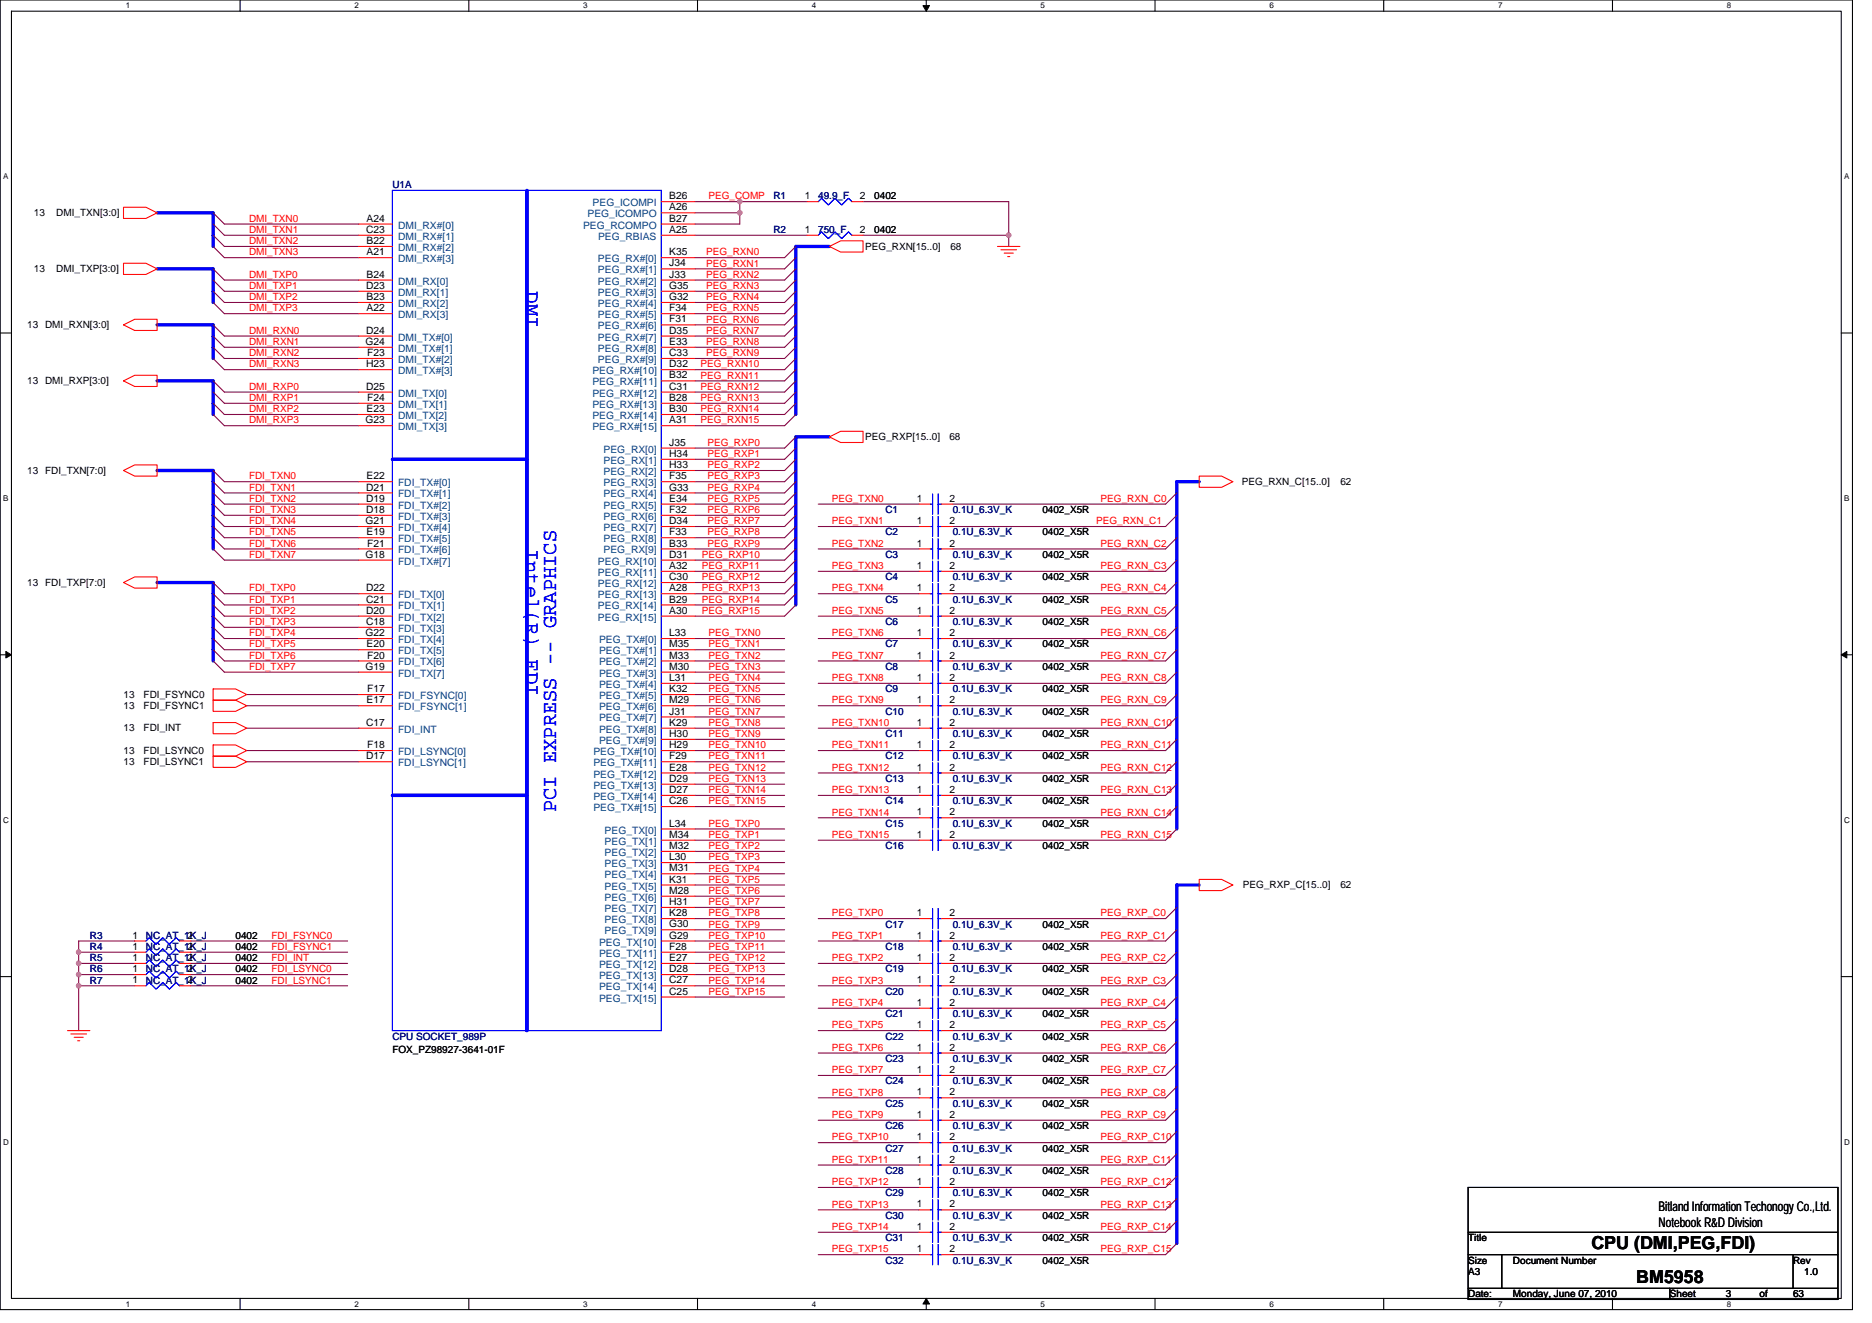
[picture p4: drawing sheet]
<svg xmlns="http://www.w3.org/2000/svg" width="297mm" height="210mm" viewBox="0 0 297 210" stroke-linecap="round" stroke-linejoin="round" font-family="sans-serif">
<defs><g id="words">
<g font-size="3.4" fill="#00f">
<text x="83.4" y="46.2" transform="rotate(90 83.4 46.2)">DMI</text>
<text x="83.4" y="87.1" transform="rotate(90 83.4 87.1)">Intel(R) FDI</text>
<text x="88.2" y="128.9" transform="rotate(-90 88.2 128.9)">PCI EXPRESS -- GRAPHICS</text>
</g>
<g font-size="2.8">
<text x="252.5" y="198.2">CPU (DMI,PEG,FDI)</text>
<text x="259.6" y="203.6">BM5958</text>
</g>
<g font-size="2.1">
<text x="263.2" y="192.2">Bitland Information Techonogy Co.,Ltd.</text>
<text x="263.2" y="194.7">Notebook R&amp;D Division</text>
</g>
<g font-size="1.6" fill="#000080">
<text x="62.3" y="29.9">U1A</text>
<text x="122.7" y="31.6">R1</text>
<text x="129.8" y="31.6">49.9_F</text>
<text x="122.7" y="37">R2</text>
<text x="129.8" y="37">750_F</text>
<text x="140.5" y="81.4">C1</text>
<text x="151.2" y="81.4">0.1U_6.3V_K</text>
<text x="140.5" y="85">C2</text>
<text x="140.5" y="88.5">C3</text>
<text x="151.2" y="85">0.1U_6.3V_K</text>
<text x="151.2" y="88.5">0.1U_6.3V_K</text>
<text x="140.5" y="92.1">C4</text>
<text x="140.5" y="95.7">C5</text>
<text x="151.2" y="92.1">0.1U_6.3V_K</text>
<text x="151.2" y="95.7">0.1U_6.3V_K</text>
<text x="140.5" y="99.2">C6</text>
<text x="151.2" y="99.2">0.1U_6.3V_K</text>
<text x="140.5" y="102.8">C7</text>
<text x="140.5" y="106.3">C8</text>
<text x="151.2" y="102.8">0.1U_6.3V_K</text>
<text x="151.2" y="106.3">0.1U_6.3V_K</text>
<text x="140.5" y="109.9">C9</text>
<text x="140.5" y="113.4">C10</text>
<text x="151.2" y="113.4">0.1U_6.3V_K</text>
<text x="151.2" y="109.9">0.1U_6.3V_K</text>
<text x="140.5" y="117">C11</text>
<text x="151.2" y="117">0.1U_6.3V_K</text>
<text x="140.5" y="124.1">C13</text>
<text x="140.5" y="120.5">C12</text>
<text x="151.2" y="124.1">0.1U_6.3V_K</text>
<text x="151.2" y="120.5">0.1U_6.3V_K</text>
<text x="140.5" y="127.7">C14</text>
<text x="140.5" y="131.2">C15</text>
<text x="151.2" y="127.7">0.1U_6.3V_K</text>
<text x="151.2" y="131.2">0.1U_6.3V_K</text>
<text x="140.5" y="134.8">C16</text>
<text x="151.2" y="134.8">0.1U_6.3V_K</text>
<text x="14.3" y="149">R3</text>
<text x="23.2" y="149">NC_AT_1K_J</text>
<text x="140.5" y="147.2">C17</text>
<text x="151.2" y="147.2">0.1U_6.3V_K</text>
<text x="14.3" y="150.8">R4</text>
<text x="14.3" y="152.5">R5</text>
<text x="14.3" y="154.3">R6</text>
<text x="23.2" y="150.8">NC_AT_1K_J</text>
<text x="23.2" y="152.5">NC_AT_1K_J</text>
<text x="23.2" y="154.3">NC_AT_1K_J</text>
<text x="140.5" y="154.3">C19</text>
<text x="140.5" y="150.8">C18</text>
<text x="151.2" y="154.3">0.1U_6.3V_K</text>
<text x="151.2" y="150.8">0.1U_6.3V_K</text>
<text x="14.3" y="156.1">R7</text>
<text x="23.2" y="156.1">NC_AT_1K_J</text>
<text x="140.5" y="157.9">C20</text>
<text x="140.5" y="161.4">C21</text>
<text x="151.2" y="157.9">0.1U_6.3V_K</text>
<text x="151.2" y="161.4">0.1U_6.3V_K</text>
<text x="62.3" y="165">CPU SOCKET_989P</text>
<text x="140.5" y="165">C22</text>
<text x="151.2" y="165">0.1U_6.3V_K</text>
<text x="140.5" y="168.6">C23</text>
<text x="140.5" y="172.1">C24</text>
<text x="151.2" y="168.6">0.1U_6.3V_K</text>
<text x="151.2" y="172.1">0.1U_6.3V_K</text>
<text x="140.5" y="175.7">C25</text>
<text x="140.5" y="179.2">C26</text>
<text x="151.2" y="175.7">0.1U_6.3V_K</text>
<text x="151.2" y="179.2">0.1U_6.3V_K</text>
<text x="140.5" y="182.8">C27</text>
<text x="151.2" y="182.8">0.1U_6.3V_K</text>
<text x="140.5" y="189.9">C29</text>
<text x="140.5" y="186.3">C28</text>
<text x="151.2" y="189.9">0.1U_6.3V_K</text>
<text x="151.2" y="186.3">0.1U_6.3V_K</text>
<text x="140.5" y="193.4">C30</text>
<text x="140.5" y="197">C31</text>
<text x="151.2" y="193.4">0.1U_6.3V_K</text>
<text x="151.2" y="197">0.1U_6.3V_K</text>
<text x="140.5" y="200.6">C32</text>
<text x="151.2" y="200.6">0.1U_6.3V_K</text>
</g>
<g font-size="1.6">
<text x="5.4" y="34.3">13</text>
<text x="8.9" y="34.3">DMI_TXN[3:0]</text>
<text x="58.2" y="35.2">A24</text>
<text x="106.2" y="31.6">B26</text>
<text x="106.2" y="35.2">B27</text>
<text x="106.2" y="33.4">A26</text>
<text x="127.7" y="31.6">1</text>
<text x="136.4" y="31.6">2</text>
<text x="138.7" y="31.6">0402</text>
<text x="58.1" y="37">C23</text>
<text x="58.2" y="38.7">B22</text>
<text x="58.2" y="40.5">A21</text>
<text x="106.2" y="37">A25</text>
<text x="106.2" y="40.5">K35</text>
<text x="127.7" y="37">1</text>
<text x="136.4" y="37">2</text>
<text x="137.3" y="39.6">PEG_RXN[15..0]</text>
<text x="138.7" y="37">0402</text>
<text x="150.8" y="39.6">68</text>
<text x="5.4" y="43.2">13</text>
<text x="8.9" y="43.2">DMI_TXP[3:0]</text>
<text x="58.1" y="45.8">D23</text>
<text x="58.2" y="44.1">B24</text>
<text x="58.2" y="47.6">B23</text>
<text x="106.2" y="42.3">J34</text>
<text x="106.2" y="44.1">J33</text>
<text x="106.2" y="45.8">G35</text>
<text x="106.2" y="47.6">G32</text>
<text x="4.3" y="52.1">13 DMI_RXN[3:0]</text>
<text x="58.1" y="53">D24</text>
<text x="58.2" y="49.4">A22</text>
<text x="106.2" y="49.4">F34</text>
<text x="106.2" y="51.2">F31</text>
<text x="106.2" y="53">D35</text>
<text x="58" y="54.7">G24</text>
<text x="58.1" y="58.3">H23</text>
<text x="58.3" y="56.5">F23</text>
<text x="106.2" y="54.7">E33</text>
<text x="106.2" y="56.5">C33</text>
<text x="106.2" y="58.3">D32</text>
<text x="4.3" y="61">13 DMI_RXP[3:0]</text>
<text x="58.1" y="61.8">D25</text>
<text x="58.2" y="65.4">E23</text>
<text x="58.3" y="63.6">F24</text>
<text x="106.2" y="60.1">B32</text>
<text x="106.2" y="61.8">C31</text>
<text x="106.2" y="63.6">B28</text>
<text x="106.2" y="65.4">B30</text>
<text x="58" y="67.2">G23</text>
<text x="106.2" y="70.7">J35</text>
<text x="106.2" y="67.2">A31</text>
<text x="137.3" y="69.9">PEG_RXP[15..0]</text>
<text x="150.6" y="69.9">68</text>
<text x="4.3" y="75.2">13 FDI_TXN[7:0]</text>
<text x="58.1" y="77.9">D21</text>
<text x="58.2" y="76.1">E22</text>
<text x="106.2" y="72.5">H34</text>
<text x="106.2" y="74.3">H33</text>
<text x="106.2" y="76.1">F35</text>
<text x="106.2" y="77.9">G33</text>
<text x="197" y="77">PEG_RXN_C[15..0]</text>
<text x="212.7" y="77">62</text>
<text x="58" y="83.2">G21</text>
<text x="58.1" y="79.6">D19</text>
<text x="58.1" y="81.4">D18</text>
<text x="106.2" y="79.6">E34</text>
<text x="106.2" y="81.4">F32</text>
<text x="106.2" y="83.2">D34</text>
<text x="145.5" y="83.2">1</text>
<text x="145.5" y="79.6">1</text>
<text x="150.6" y="83.2">2</text>
<text x="150.6" y="79.6">2</text>
<text x="165.4" y="81.4">0402_X5R</text>
<text x="58" y="88.5">G18</text>
<text x="58.2" y="85">E19</text>
<text x="58.3" y="86.7">F21</text>
<text x="106.2" y="85">F33</text>
<text x="106.2" y="86.7">B33</text>
<text x="106.2" y="88.5">D31</text>
<text x="145.5" y="86.7">1</text>
<text x="150.6" y="86.7">2</text>
<text x="165.4" y="85">0402_X5R</text>
<text x="165.4" y="88.5">0402_X5R</text>
<text x="4.3" y="93">13 FDI_TXP[7:0]</text>
<text x="58.1" y="93.9">D22</text>
<text x="58.1" y="95.6">C21</text>
<text x="106.2" y="90.3">A32</text>
<text x="106.2" y="92.1">C30</text>
<text x="106.2" y="93.9">A28</text>
<text x="106.2" y="95.6">B29</text>
<text x="145.5" y="90.3">1</text>
<text x="145.5" y="93.9">1</text>
<text x="150.6" y="90.3">2</text>
<text x="150.6" y="93.9">2</text>
<text x="165.4" y="92.1">0402_X5R</text>
<text x="165.4" y="95.7">0402_X5R</text>
<text x="58" y="101">G22</text>
<text x="58.1" y="97.4">D20</text>
<text x="58.1" y="99.2">C18</text>
<text x="106.2" y="101">L33</text>
<text x="106.2" y="97.4">A30</text>
<text x="145.5" y="101">1</text>
<text x="145.5" y="97.4">1</text>
<text x="150.6" y="101">2</text>
<text x="150.6" y="97.4">2</text>
<text x="165.4" y="99.2">0402_X5R</text>
<text x="58" y="106.3">G19</text>
<text x="58.2" y="102.7">E20</text>
<text x="58.3" y="104.5">F20</text>
<text x="106.2" y="102.7">M35</text>
<text x="106.2" y="104.5">M33</text>
<text x="106.2" y="106.3">M30</text>
<text x="145.5" y="104.5">1</text>
<text x="150.6" y="104.5">2</text>
<text x="165.4" y="102.8">0402_X5R</text>
<text x="165.4" y="106.3">0402_X5R</text>
<text x="19.6" y="110.8">13</text>
<text x="19.6" y="112.5">13</text>
<text x="22.8" y="110.8">FDI_FSYNC0</text>
<text x="22.8" y="112.5">FDI_FSYNC1</text>
<text x="58.2" y="111.6">E17</text>
<text x="58.3" y="109.9">F17</text>
<text x="106.2" y="108.1">L31</text>
<text x="106.2" y="109.9">K32</text>
<text x="106.2" y="111.6">M29</text>
<text x="106.2" y="113.4">J31</text>
<text x="145.5" y="108.1">1</text>
<text x="145.5" y="111.6">1</text>
<text x="150.6" y="108.1">2</text>
<text x="150.6" y="111.6">2</text>
<text x="165.4" y="109.9">0402_X5R</text>
<text x="165.4" y="113.4">0402_X5R</text>
<text x="19.6" y="119.7">13</text>
<text x="19.6" y="116.1">13</text>
<text x="22.8" y="119.7">FDI_LSYNC0</text>
<text x="22.8" y="116.1">FDI_INT</text>
<text x="58.1" y="115.2">C17</text>
<text x="58.3" y="118.7">F18</text>
<text x="106.2" y="115.2">K29</text>
<text x="106.2" y="117">H30</text>
<text x="106.2" y="118.7">H29</text>
<text x="145.5" y="118.7">1</text>
<text x="145.5" y="115.2">1</text>
<text x="150.6" y="118.7">2</text>
<text x="150.6" y="115.2">2</text>
<text x="165.4" y="117">0402_X5R</text>
<text x="19.6" y="121.4">13</text>
<text x="22.8" y="121.4">FDI_LSYNC1</text>
<text x="58.1" y="120.5">D17</text>
<text x="106.2" y="120.5">F29</text>
<text x="106.2" y="122.3">E28</text>
<text x="106.2" y="124.1">D29</text>
<text x="106.2" y="125.9">D27</text>
<text x="145.5" y="125.9">1</text>
<text x="145.5" y="122.3">1</text>
<text x="150.6" y="125.9">2</text>
<text x="150.6" y="122.3">2</text>
<text x="165.4" y="124.1">0402_X5R</text>
<text x="165.4" y="120.5">0402_X5R</text>
<text x="106.2" y="131.2">L34</text>
<text x="106.2" y="127.6">C26</text>
<text x="145.5" y="129.4">1</text>
<text x="150.6" y="129.4">2</text>
<text x="165.4" y="127.7">0402_X5R</text>
<text x="165.4" y="131.2">0402_X5R</text>
<text x="106.2" y="133">M34</text>
<text x="106.2" y="134.7">M32</text>
<text x="106.2" y="136.5">L30</text>
<text x="145.5" y="133">1</text>
<text x="150.6" y="133">2</text>
<text x="165.4" y="134.8">0402_X5R</text>
<text x="106.2" y="138.3">M31</text>
<text x="106.2" y="140.1">K31</text>
<text x="106.2" y="141.9">M28</text>
<text x="106.2" y="143.6">H31</text>
<text x="197.2" y="141">PEG_RXP_C[15..0]</text>
<text x="212.7" y="141">62</text>
<text x="21" y="149">1</text>
<text x="29.7" y="149">2</text>
<text x="37.4" y="149">0402</text>
<text x="106.2" y="145.4">K28</text>
<text x="106.2" y="147.2">G30</text>
<text x="106.2" y="149">G29</text>
<text x="145.5" y="145.4">1</text>
<text x="145.5" y="149">1</text>
<text x="150.6" y="145.4">2</text>
<text x="150.6" y="149">2</text>
<text x="165.4" y="147.2">0402_X5R</text>
<text x="21" y="150.7">1</text>
<text x="21" y="152.5">1</text>
<text x="21" y="154.3">1</text>
<text x="29.7" y="150.7">2</text>
<text x="29.7" y="152.5">2</text>
<text x="29.7" y="154.3">2</text>
<text x="37.4" y="150.8">0402</text>
<text x="37.4" y="152.5">0402</text>
<text x="37.4" y="154.3">0402</text>
<text x="106.2" y="150.7">F28</text>
<text x="106.2" y="152.5">E27</text>
<text x="106.2" y="154.3">D28</text>
<text x="145.5" y="152.5">1</text>
<text x="150.6" y="152.5">2</text>
<text x="165.4" y="154.3">0402_X5R</text>
<text x="165.4" y="150.8">0402_X5R</text>
<text x="21" y="156.1">1</text>
<text x="29.7" y="156.1">2</text>
<text x="37.4" y="156.1">0402</text>
<text x="106.2" y="156.1">C27</text>
<text x="106.2" y="157.9">C25</text>
<text x="145.5" y="156.1">1</text>
<text x="145.5" y="159.6">1</text>
<text x="150.6" y="156.1">2</text>
<text x="150.6" y="159.6">2</text>
<text x="165.4" y="157.9">0402_X5R</text>
<text x="165.4" y="161.4">0402_X5R</text>
<text x="62.3" y="167.1">FOX_PZ98927-3641-01F</text>
<text x="145.5" y="166.8">1</text>
<text x="145.5" y="163.2">1</text>
<text x="150.6" y="166.8">2</text>
<text x="150.6" y="163.2">2</text>
<text x="165.4" y="165">0402_X5R</text>
<text x="145.5" y="173.9">1</text>
<text x="145.5" y="170.3">1</text>
<text x="150.6" y="173.9">2</text>
<text x="150.6" y="170.3">2</text>
<text x="165.4" y="168.6">0402_X5R</text>
<text x="165.4" y="172.1">0402_X5R</text>
<text x="145.5" y="177.4">1</text>
<text x="150.6" y="177.4">2</text>
<text x="165.4" y="175.7">0402_X5R</text>
<text x="165.4" y="179.2">0402_X5R</text>
<text x="145.5" y="184.5">1</text>
<text x="145.5" y="181">1</text>
<text x="150.6" y="184.5">2</text>
<text x="150.6" y="181">2</text>
<text x="165.4" y="182.8">0402_X5R</text>
<text x="145.5" y="188.1">1</text>
<text x="145.5" y="191.6">1</text>
<text x="150.6" y="188.1">2</text>
<text x="150.6" y="191.6">2</text>
<text x="165.4" y="189.9">0402_X5R</text>
<text x="165.4" y="186.3">0402_X5R</text>
<text x="145.5" y="195.2">1</text>
<text x="150.6" y="195.2">2</text>
<text x="165.4" y="193.4">0402_X5R</text>
<text x="165.4" y="197">0402_X5R</text>
<text x="233" y="197">Title</text>
<text x="145.5" y="198.8">1</text>
<text x="150.6" y="198.8">2</text>
<text x="165.4" y="200.6">0402_X5R</text>
<text x="233" y="202.3">A3</text>
<text x="233" y="200.6">Size</text>
<text x="240.1" y="200.6">Document Number</text>
<text x="284.5" y="200.6">Rev</text>
<text x="286.3" y="202.3">1.0</text>
<text x="233" y="205.9">Date:</text>
<text x="240.1" y="205.9">Monday, June 07, 2010</text>
<text x="265" y="205.9">Sheet</text>
<text x="273.9" y="205.9">3</text>
<text x="279.2" y="205.9">of</text>
<text x="284.5" y="205.9">63</text>
</g>
<g font-size="1.6" fill="#f00">
<text x="39.5" y="35.2">DMI_TXN0</text>
<text x="112.4" y="31.6">PEG_COMP</text>
<text x="39.5" y="37">DMI_TXN1</text>
<text x="39.5" y="40.5">DMI_TXN3</text>
<text x="39.5" y="38.8">DMI_TXN2</text>
<text x="112.1" y="40.5">PEG_RXN0</text>
<text x="39.5" y="44.1">DMI_TXP0</text>
<text x="39.5" y="47.6">DMI_TXP2</text>
<text x="39.5" y="45.9">DMI_TXP1</text>
<text x="112.1" y="47.6">PEG_RXN4</text>
<text x="112.1" y="45.9">PEG_RXN3</text>
<text x="112.1" y="44.1">PEG_RXN2</text>
<text x="112.1" y="42.3">PEG_RXN1</text>
<text x="39.5" y="49.4">DMI_TXP3</text>
<text x="39.5" y="53">DMI_RXN0</text>
<text x="112.1" y="49.4">PEG_RXN5</text>
<text x="112.1" y="51.2">PEG_RXN6</text>
<text x="112.1" y="53">PEG_RXN7</text>
<text x="39.5" y="54.8">DMI_RXN1</text>
<text x="39.5" y="58.3">DMI_RXN3</text>
<text x="39.5" y="56.5">DMI_RXN2</text>
<text x="111.2" y="58.3">PEG_RXN10</text>
<text x="112.1" y="56.5">PEG_RXN9</text>
<text x="112.1" y="54.8">PEG_RXN8</text>
<text x="39.5" y="63.6">DMI_RXP1</text>
<text x="39.5" y="61.9">DMI_RXP0</text>
<text x="39.5" y="65.4">DMI_RXP2</text>
<text x="111.2" y="63.6">PEG_RXN13</text>
<text x="111.2" y="60.1">PEG_RXN11</text>
<text x="111.2" y="61.9">PEG_RXN12</text>
<text x="111.2" y="65.4">PEG_RXN14</text>
<text x="39.5" y="67.2">DMI_RXP3</text>
<text x="111.2" y="67.2">PEG_RXN15</text>
<text x="112.2" y="70.8">PEG_RXP0</text>
<text x="39.5" y="77.9">FDI_TXN1</text>
<text x="39.5" y="76.1">FDI_TXN0</text>
<text x="112.2" y="77.9">PEG_RXP4</text>
<text x="112.2" y="72.5">PEG_RXP1</text>
<text x="112.2" y="76.1">PEG_RXP3</text>
<text x="112.2" y="74.3">PEG_RXP2</text>
<text x="39.5" y="81.4">FDI_TXN3</text>
<text x="39.5" y="79.7">FDI_TXN2</text>
<text x="39.5" y="83.2">FDI_TXN4</text>
<text x="112.2" y="83.2">PEG_RXP7</text>
<text x="112.2" y="81.4">PEG_RXP6</text>
<text x="112.2" y="79.7">PEG_RXP5</text>
<text x="132" y="83.2">PEG_TXN1</text>
<text x="132" y="79.7">PEG_TXN0</text>
<text x="173.9" y="83.2">PEG_RXN_C1</text>
<text x="174.6" y="79.7">PEG_RXN_C0</text>
<text x="39.5" y="85">FDI_TXN5</text>
<text x="39.5" y="88.5">FDI_TXN7</text>
<text x="39.5" y="86.8">FDI_TXN6</text>
<text x="111.4" y="88.5">PEG_RXP10</text>
<text x="112.2" y="85">PEG_RXP8</text>
<text x="112.2" y="86.8">PEG_RXP9</text>
<text x="132" y="86.8">PEG_TXN2</text>
<text x="174.6" y="86.8">PEG_RXN_C2</text>
<text x="39.5" y="95.7">FDI_TXP1</text>
<text x="39.5" y="93.9">FDI_TXP0</text>
<text x="111.4" y="93.9">PEG_RXP13</text>
<text x="111.4" y="92.1">PEG_RXP12</text>
<text x="111.4" y="95.7">PEG_RXP14</text>
<text x="111.4" y="90.3">PEG_RXP11</text>
<text x="132" y="90.3">PEG_TXN3</text>
<text x="132" y="93.9">PEG_TXN4</text>
<text x="174.6" y="93.9">PEG_RXN_C4</text>
<text x="174.6" y="90.3">PEG_RXN_C3</text>
<text x="39.5" y="99.2">FDI_TXP3</text>
<text x="39.5" y="97.4">FDI_TXP2</text>
<text x="39.5" y="101">FDI_TXP4</text>
<text x="111.4" y="97.4">PEG_RXP15</text>
<text x="112.4" y="101">PEG_TXN0</text>
<text x="132" y="101">PEG_TXN6</text>
<text x="132" y="97.4">PEG_TXN5</text>
<text x="174.6" y="101">PEG_RXN_C6</text>
<text x="174.6" y="97.4">PEG_RXN_C5</text>
<text x="39.5" y="102.8">FDI_TXP5</text>
<text x="39.5" y="106.3">FDI_TXP7</text>
<text x="39.5" y="104.5">FDI_TXP6</text>
<text x="112.4" y="106.3">PEG_TXN3</text>
<text x="112.4" y="104.5">PEG_TXN2</text>
<text x="112.4" y="102.8">PEG_TXN1</text>
<text x="132" y="104.5">PEG_TXN7</text>
<text x="174.6" y="104.5">PEG_RXN_C7</text>
<text x="112.4" y="108.1">PEG_TXN4</text>
<text x="112.4" y="113.4">PEG_TXN7</text>
<text x="112.4" y="109.9">PEG_TXN5</text>
<text x="112.4" y="111.7">PEG_TXN6</text>
<text x="132" y="111.7">PEG_TXN9</text>
<text x="132" y="108.1">PEG_TXN8</text>
<text x="174.6" y="108.1">PEG_RXN_C8</text>
<text x="174.6" y="111.7">PEG_RXN_C9</text>
<text x="112.4" y="117">PEG_TXN9</text>
<text x="112.4" y="115.2">PEG_TXN8</text>
<text x="112.4" y="118.8">PEG_TXN10</text>
<text x="132" y="115.2">PEG_TXN10</text>
<text x="132" y="118.8">PEG_TXN11</text>
<text x="174.6" y="118.8">PEG_RXN_C11</text>
<text x="174.6" y="115.2">PEG_RXN_C10</text>
<text x="112.4" y="125.9">PEG_TXN14</text>
<text x="112.4" y="124.1">PEG_TXN13</text>
<text x="112.4" y="122.3">PEG_TXN12</text>
<text x="112.4" y="120.5">PEG_TXN11</text>
<text x="132" y="122.3">PEG_TXN12</text>
<text x="132" y="125.9">PEG_TXN13</text>
<text x="174.6" y="122.3">PEG_RXN_C12</text>
<text x="174.6" y="125.9">PEG_RXN_C13</text>
<text x="112.4" y="131.2">PEG_TXP0</text>
<text x="112.4" y="127.7">PEG_TXN15</text>
<text x="132" y="129.4">PEG_TXN14</text>
<text x="174.6" y="129.4">PEG_RXN_C14</text>
<text x="112.4" y="134.8">PEG_TXP2</text>
<text x="112.4" y="136.5">PEG_TXP3</text>
<text x="112.4" y="133">PEG_TXP1</text>
<text x="132" y="133">PEG_TXN15</text>
<text x="174.6" y="133">PEG_RXN_C15</text>
<text x="112.4" y="138.3">PEG_TXP4</text>
<text x="112.4" y="143.7">PEG_TXP7</text>
<text x="112.4" y="141.9">PEG_TXP6</text>
<text x="112.4" y="140.1">PEG_TXP5</text>
<text x="43.1" y="149">FDI_FSYNC0</text>
<text x="112.4" y="149">PEG_TXP10</text>
<text x="112.4" y="147.2">PEG_TXP9</text>
<text x="112.4" y="145.4">PEG_TXP8</text>
<text x="132" y="149">PEG_TXP1</text>
<text x="132" y="145.4">PEG_TXP0</text>
<text x="174.6" y="149">PEG_RXP_C1</text>
<text x="174.6" y="145.4">PEG_RXP_C0</text>
<text x="43.1" y="152.5">FDI_INT</text>
<text x="43.1" y="154.3">FDI_LSYNC0</text>
<text x="43.1" y="150.8">FDI_FSYNC1</text>
<text x="112.4" y="154.3">PEG_TXP13</text>
<text x="112.4" y="152.5">PEG_TXP12</text>
<text x="112.4" y="150.8">PEG_TXP11</text>
<text x="132" y="152.5">PEG_TXP2</text>
<text x="174.6" y="152.5">PEG_RXP_C2</text>
<text x="43.1" y="156.1">FDI_LSYNC1</text>
<text x="112.4" y="156.1">PEG_TXP14</text>
<text x="112.4" y="157.9">PEG_TXP15</text>
<text x="132" y="159.7">PEG_TXP4</text>
<text x="132" y="156.1">PEG_TXP3</text>
<text x="174.6" y="159.7">PEG_RXP_C4</text>
<text x="174.6" y="156.1">PEG_RXP_C3</text>
<text x="132" y="163.2">PEG_TXP5</text>
<text x="132" y="166.8">PEG_TXP6</text>
<text x="174.6" y="163.2">PEG_RXP_C5</text>
<text x="174.6" y="166.8">PEG_RXP_C6</text>
<text x="132" y="170.3">PEG_TXP7</text>
<text x="132" y="173.9">PEG_TXP8</text>
<text x="174.6" y="170.3">PEG_RXP_C7</text>
<text x="174.6" y="173.9">PEG_RXP_C8</text>
<text x="132" y="177.4">PEG_TXP9</text>
<text x="174.6" y="177.4">PEG_RXP_C9</text>
<text x="132" y="181">PEG_TXP10</text>
<text x="132" y="184.6">PEG_TXP11</text>
<text x="174.6" y="184.6">PEG_RXP_C11</text>
<text x="174.6" y="181">PEG_RXP_C10</text>
<text x="132" y="188.1">PEG_TXP12</text>
<text x="132" y="191.7">PEG_TXP13</text>
<text x="174.6" y="188.1">PEG_RXP_C12</text>
<text x="174.6" y="191.7">PEG_RXP_C13</text>
<text x="132" y="195.2">PEG_TXP14</text>
<text x="174.6" y="195.2">PEG_RXP_C14</text>
<text x="132" y="198.8">PEG_TXP15</text>
<text x="174.6" y="198.8">PEG_RXP_C15</text>
</g>
<g font-size="1.6" fill="#004080">
<text x="93.2" y="34.5">PEG_ICOMPO</text>
<text x="94" y="32.7">PEG_ICOMPI</text>
<text x="63.2" y="36.3">DMI_RX#[0]</text>
<text x="63.2" y="38.1">DMI_RX#[1]</text>
<text x="63.2" y="39.8">DMI_RX#[2]</text>
<text x="63.2" y="41.6">DMI_RX#[3]</text>
<text x="92.5" y="36.3">PEG_RCOMPO</text>
<text x="94.9" y="41.6">PEG_RX#[0]</text>
<text x="94.9" y="38.1">PEG_RBIAS</text>
<text x="63.2" y="45.2">DMI_RX[0]</text>
<text x="63.2" y="46.9">DMI_RX[1]</text>
<text x="94.9" y="43.4">PEG_RX#[1]</text>
<text x="94.9" y="45.2">PEG_RX#[2]</text>
<text x="94.9" y="46.9">PEG_RX#[3]</text>
<text x="63.2" y="48.7">DMI_RX[2]</text>
<text x="63.2" y="50.5">DMI_RX[3]</text>
<text x="94.9" y="48.7">PEG_RX#[4]</text>
<text x="94.9" y="50.5">PEG_RX#[5]</text>
<text x="94.9" y="52.3">PEG_RX#[6]</text>
<text x="63.2" y="54.1">DMI_TX#[0]</text>
<text x="63.2" y="55.8">DMI_TX#[1]</text>
<text x="63.2" y="57.6">DMI_TX#[2]</text>
<text x="63.2" y="59.4">DMI_TX#[3]</text>
<text x="94" y="59.4">PEG_RX#[10]</text>
<text x="94.9" y="54.1">PEG_RX#[7]</text>
<text x="94.9" y="55.8">PEG_RX#[8]</text>
<text x="94.9" y="57.6">PEG_RX#[9]</text>
<text x="63.2" y="62.9">DMI_TX[0]</text>
<text x="63.2" y="64.7">DMI_TX[1]</text>
<text x="94" y="61.2">PEG_RX#[11]</text>
<text x="94" y="62.9">PEG_RX#[12]</text>
<text x="94" y="64.7">PEG_RX#[13]</text>
<text x="63.2" y="68.3">DMI_TX[3]</text>
<text x="63.2" y="66.5">DMI_TX[2]</text>
<text x="94" y="66.5">PEG_RX#[14]</text>
<text x="94" y="68.3">PEG_RX#[15]</text>
<text x="95.8" y="71.8">PEG_RX[0]</text>
<text x="63.2" y="77.2">FDI_TX#[0]</text>
<text x="95.8" y="73.6">PEG_RX[1]</text>
<text x="95.8" y="75.4">PEG_RX[2]</text>
<text x="95.8" y="77.2">PEG_RX[3]</text>
<text x="63.2" y="79">FDI_TX#[1]</text>
<text x="63.2" y="80.7">FDI_TX#[2]</text>
<text x="63.2" y="82.5">FDI_TX#[3]</text>
<text x="95.8" y="79">PEG_RX[4]</text>
<text x="95.8" y="80.7">PEG_RX[5]</text>
<text x="95.8" y="82.5">PEG_RX[6]</text>
<text x="63.2" y="84.3">FDI_TX#[4]</text>
<text x="63.2" y="86.1">FDI_TX#[5]</text>
<text x="63.2" y="87.8">FDI_TX#[6]</text>
<text x="63.2" y="89.6">FDI_TX#[7]</text>
<text x="94.9" y="89.6">PEG_RX[10]</text>
<text x="95.8" y="84.3">PEG_RX[7]</text>
<text x="95.8" y="86.1">PEG_RX[8]</text>
<text x="95.8" y="87.8">PEG_RX[9]</text>
<text x="63.2" y="95">FDI_TX[0]</text>
<text x="94.9" y="91.4">PEG_RX[11]</text>
<text x="94.9" y="93.2">PEG_RX[12]</text>
<text x="94.9" y="95">PEG_RX[13]</text>
<text x="63.2" y="96.7">FDI_TX[1]</text>
<text x="63.2" y="98.5">FDI_TX[2]</text>
<text x="63.2" y="100.3">FDI_TX[3]</text>
<text x="94.9" y="96.7">PEG_RX[14]</text>
<text x="94.9" y="98.5">PEG_RX[15]</text>
<text x="63.2" y="102.1">FDI_TX[4]</text>
<text x="63.2" y="103.8">FDI_TX[5]</text>
<text x="63.2" y="105.6">FDI_TX[6]</text>
<text x="63.2" y="107.4">FDI_TX[7]</text>
<text x="95.1" y="102.1">PEG_TX#[0]</text>
<text x="95.1" y="103.8">PEG_TX#[1]</text>
<text x="95.1" y="105.6">PEG_TX#[2]</text>
<text x="95.1" y="107.4">PEG_TX#[3]</text>
<text x="63.2" y="111">FDI_FSYNC[0]</text>
<text x="63.2" y="112.7">FDI_FSYNC[1]</text>
<text x="95.1" y="109.2">PEG_TX#[4]</text>
<text x="95.1" y="111">PEG_TX#[5]</text>
<text x="95.1" y="112.7">PEG_TX#[6]</text>
<text x="63.2" y="116.3">FDI_INT</text>
<text x="63.2" y="119.8">FDI_LSYNC[0]</text>
<text x="94.2" y="119.8">PEG_TX#[10]</text>
<text x="95.1" y="114.5">PEG_TX#[7]</text>
<text x="95.1" y="116.3">PEG_TX#[8]</text>
<text x="95.1" y="118.1">PEG_TX#[9]</text>
<text x="63.2" y="121.6">FDI_LSYNC[1]</text>
<text x="94.2" y="121.6">PEG_TX#[11]</text>
<text x="94.2" y="123.4">PEG_TX#[12]</text>
<text x="94.2" y="125.2">PEG_TX#[13]</text>
<text x="94.2" y="127">PEG_TX#[14]</text>
<text x="94.2" y="128.7">PEG_TX#[15]</text>
<text x="95.9" y="132.3">PEG_TX[0]</text>
<text x="95.9" y="134.1">PEG_TX[1]</text>
<text x="95.9" y="135.8">PEG_TX[2]</text>
<text x="95.9" y="137.6">PEG_TX[3]</text>
<text x="95.9" y="139.4">PEG_TX[4]</text>
<text x="95.9" y="141.2">PEG_TX[5]</text>
<text x="95.9" y="143">PEG_TX[6]</text>
<text x="95.9" y="144.7">PEG_TX[7]</text>
<text x="95.9" y="146.5">PEG_TX[8]</text>
<text x="95.9" y="148.3">PEG_TX[9]</text>
<text x="95.1" y="150.1">PEG_TX[10]</text>
<text x="95.1" y="151.8">PEG_TX[11]</text>
<text x="95.1" y="153.6">PEG_TX[12]</text>
<text x="95.1" y="155.4">PEG_TX[13]</text>
<text x="95.1" y="157.2">PEG_TX[14]</text>
<text x="95.1" y="159">PEG_TX[15]</text>
</g>
<g font-size="1.3">
<text x="20" y="1.3">1</text>
<text x="56.2" y="1.3">2</text>
<text x="92.5" y="1.3">3</text>
<text x="128.8" y="1.3">4</text>
<text x="165.1" y="1.3">5</text>
<text x="201.4" y="1.3">6</text>
<text x="237.7" y="1.3">7</text>
<text x="274" y="1.3">8</text>
<text x=".5" y="28.4">A</text>
<text x="292.6" y="28.4">A</text>
<text x=".5" y="79.5">B</text>
<text x="292.6" y="79.5">B</text>
<text x=".5" y="130.6">C</text>
<text x="292.6" y="130.6">C</text>
<text x=".5" y="181.7">D</text>
<text x="292.6" y="181.7">D</text>
<text x="20" y="207.4">1</text>
<text x="56.2" y="207.4">2</text>
<text x="92.5" y="207.4">3</text>
<text x="128.8" y="207.4">4</text>
<text x="165.1" y="207.4">5</text>
<text x="201.4" y="207.4">6</text>
<text x="237.7" y="207.4">7</text>
<text x="274" y="207.4">8</text>
</g>
</g></defs>
<path d="M0 0h293.9v207.9h-293.9zM1.8 1.8h290.4v204.3h-290.4z" fill="none" stroke="#000" stroke-width=".17"/>
<g fill="#fff">
<path d="M20 .2h.7v1.4h-.7z"/>
<path d="M20 206.3h.7v1.4h-.7z"/>
</g>
<path d="M38.1 0v1.8M38.1 206.1v1.8" fill="none" stroke="#000" stroke-width=".17"/>
<g fill="#fff">
<path d="M56.2 .2h.7v1.4h-.7z"/>
<path d="M56.2 206.3h.7v1.4h-.7z"/>
</g>
<path d="M74.4 0v1.8M74.4 206.1v1.8" fill="none" stroke="#000" stroke-width=".17"/>
<g fill="#fff">
<path d="M92.5 .2h.7v1.4h-.7z"/>
<path d="M92.5 206.3h.7v1.4h-.7z"/>
</g>
<path d="M110.7 0v1.8M110.7 206.1v1.8" fill="none" stroke="#000" stroke-width=".17"/>
<g fill="#fff">
<path d="M128.8 .2h.7v1.4h-.7z"/>
<path d="M128.8 206.3h.7v1.4h-.7z"/>
</g>
<path d="M147 0v1.8M147 206.1v1.8" fill="none" stroke="#000" stroke-width=".17"/>
<path d="M146.4 .9h1.1l-.5 .9zM147 206.1l.5 .9h-1.1z" fill="#000" stroke="#000" stroke-width=".16"/>
<g fill="#fff">
<path d="M165.1 .2h.7v1.4h-.7z"/>
<path d="M165.1 206.3h.7v1.4h-.7z"/>
</g>
<path d="M183.3 0v1.8M183.3 206.1v1.8" fill="none" stroke="#000" stroke-width=".17"/>
<g fill="#fff">
<path d="M201.4 .2h.7v1.4h-.7z"/>
<path d="M201.4 206.3h.7v1.4h-.7z"/>
</g>
<path d="M219.6 0v1.8M219.6 206.1v1.8" fill="none" stroke="#000" stroke-width=".17"/>
<g fill="#fff">
<path d="M237.7 .2h.7v1.4h-.7z"/>
<path d="M237.7 206.3h.7v1.4h-.7z"/>
</g>
<path d="M255.9 0v1.8M255.9 206.1v1.8" fill="none" stroke="#000" stroke-width=".17"/>
<g fill="#fff">
<path d="M274 .2h.7v1.4h-.7z"/>
<path d="M274 206.3h.7v1.4h-.7z"/>
<path d="M.5 27.3h.8v1.4h-.8z"/>
<path d="M292.6 27.3h.9v1.4h-.9z"/>
<path d="M.5 78.4h.8v1.4h-.8z"/>
<path d="M292.6 78.4h.9v1.4h-.9z"/>
</g>
<path d="M0 52.9h1.8M292.2 52.9h1.7" fill="none" stroke="#000" stroke-width=".17"/>
<g fill="#fff">
<path d="M.5 129.5h.9v1.4h-.9z"/>
<path d="M292.6 129.5h.9v1.4h-.9z"/>
</g>
<path d="M0 103.9h1.8M292.2 103.9h1.7" fill="none" stroke="#000" stroke-width=".17"/>
<path d="M.9 103.4l.9 .5-.9 .5zM292.2 103.9l.8-.5v1z" fill="#000" stroke="#000" stroke-width=".16"/>
<g fill="#fff">
<path d="M.5 180.5h.9v1.4h-.9z"/>
<path d="M292.6 180.5h.9v1.4h-.9z"/>
</g>
<path d="M0 155h1.8M292.2 155h1.7M233 188.5h58.6v17.7h-58.6zM233 195.6h58.6M233 199.1h58.6M238.3 199.1v5.4M284.5 199.1v5.4M233 204.5h58.6M265 204.5v1.7" fill="none" stroke="#000" stroke-width=".17"/>
<g fill="none" stroke="#00f" stroke-width=".53">
<path d="M24.9 33.8h8.9v5.3M83.6 30.2v133.4M131.6 39.1h-5.3v26.7M24.9 42.7h8.9v5.3M24.9 51.6h8.9v5.3M24.9 60.5h8.9v5.3M24.9 74.7h8.9v12.4M62.3 72.9h21.3M131.6 69.3h-5.3v26.7M190.3 76.5h-3.6v55.1M24.9 92.5h8.9v12.4M62.3 126.2h21.3"/>
<path d="M190.3 140.5h-3.6v56.9"/>
</g>
<g fill="none" stroke="#800040" stroke-width=".17">
<path d="M33.8 35.6l1.8 1.7h21.3M33.8 33.8l1.8 1.8h21.3M33.8 39.1l1.8 1.8h21.3M33.8 37.3l1.8 1.8h21.3M110.3 37.3h17.8M110.3 32h7.1M110.3 33.8h7.1v1.8h-7.1M117.4 32h10.7M117.4 32v1.8M126.3 39.1l-1.8 1.8h-14.2M136.9 37.3h23.2M136.9 32h23.2v5.3"/>
<path d="M160.1 37.3v1.8M33.8 42.7l1.8 1.7h21.3M33.8 48l1.8 1.8h21.3M33.8 46.2l1.8 1.8h21.3M33.8 53.3l1.8 1.8h21.3M33.8 51.6l1.8 1.7h21.3M33.8 56.9l1.8 1.8h21.3M33.8 55.1l1.8 1.8h21.3M33.8 44.4l1.8 1.8h21.3M126.3 48l-1.8 1.8h-14.2M126.3 49.8l-1.8 1.8h-14.2M126.3 51.6l-1.8 1.7h-14.2"/>
<path d="M126.3 58.7l-1.8 1.8h-14.2M126.3 46.2l-1.8 1.8h-14.2M126.3 56.9l-1.8 1.8h-14.2M126.3 44.4l-1.8 1.8h-14.2M126.3 42.7l-1.8 1.7h-14.2M126.3 55.1l-1.8 1.8h-14.2M126.3 40.9l-1.8 1.8h-14.2M126.3 53.3l-1.8 1.8h-14.2M33.8 62.2l1.8 1.8h21.3M33.8 60.5l1.8 1.7h21.3M33.8 65.8l1.8 1.8h21.3M33.8 64l1.8 1.8h21.3"/>
<path d="M33.8 76.5l1.8 1.7h21.3M33.8 74.7l1.8 1.8h21.3M33.8 78.2l1.8 1.8h21.3M126.3 62.2l-1.8 1.8h-14.2M126.3 76.5l-1.8 1.7h-14.2M126.3 71.1l-1.8 1.8h-14.2M126.3 60.5l-1.8 1.7h-14.2M126.3 65.8l-1.8 1.8h-14.2M126.3 69.3l-1.8 1.8h-14.2M126.3 74.7l-1.8 1.8h-14.2M126.3 64l-1.8 1.8h-14.2M126.3 78.2l-1.8 1.8h-14.2"/>
<path d="M126.3 72.9l-1.8 1.8h-14.2M186.7 78.2l-1.7 1.8h-33.8M33.8 80l1.8 1.8h21.3M33.8 83.6l1.8 1.7h21.3M33.8 81.8l1.8 1.8h21.3M33.8 87.1l1.8 1.8h21.3M33.8 85.3l1.8 1.8h21.3M33.8 94.2l1.8 1.8h21.3M33.8 92.5l1.8 1.7h21.3M33.8 97.8l1.8 1.8h21.3M33.8 96l1.8 1.8h21.3M33.8 99.6l1.8 1.7h21.3"/>
<path d="M126.3 87.1l-1.8 1.8h-14.2M126.3 83.6l-1.8 1.7h-14.2M126.3 85.3l-1.8 1.8h-14.2M126.3 92.5l-1.8 1.7h-14.2M126.3 81.8l-1.8 1.8h-14.2M126.3 96l-1.8 1.8h-14.2M126.3 90.7l-1.8 1.8h-14.2M126.3 80l-1.8 1.8h-14.2M126.3 94.2l-1.8 1.8h-14.2M126.3 88.9l-1.8 1.8h-14.2M129.8 83.6h16M129.8 97.8h16"/>
<path d="M129.8 80h16M129.8 90.7h16M129.8 87.1h16M129.8 94.2h16M186.7 99.6l-1.7 1.7h-33.8M186.7 92.5l-1.7 1.7h-33.8M186.7 96l-1.7 1.8h-33.8M186.7 88.9l-1.7 1.8h-33.8M186.7 85.3l-1.7 1.8h-33.8M186.7 81.8l-1.7 1.8h-33.8M33.8 101.3l1.8 1.8h21.3M33.8 104.9l1.8 1.8h21.3"/>
<path d="M33.8 103.1l1.8 1.8h21.3M39.2 115.6h17.7M39.2 110.2h17.7M39.2 119.1h17.7M39.2 112h17.7M110.3 108.5h14.2M110.3 117.3h14.2M110.3 101.3h14.2M110.3 106.7h14.2M110.3 115.6h14.2M110.3 104.9h14.2M110.3 113.8h14.2"/>
<path d="M110.3 103.1h14.2M110.3 110.2h14.2M110.3 112h14.2M110.3 119.1h14.2M129.8 112h16M129.8 101.3h16M129.8 104.9h16M129.8 115.6h16M129.8 119.1h16M129.8 108.5h16M186.7 117.3l-1.7 1.8h-33.8M186.7 106.7l-1.7 1.8h-33.8"/>
<path d="M186.7 103.1l-1.7 1.8h-33.8M186.7 110.2l-1.7 1.8h-33.8M186.7 113.8l-1.7 1.8h-33.8M39.2 120.9h17.7M110.3 135.1h14.2M110.3 131.6h14.2M110.3 128h14.2M110.3 138.7h14.2M110.3 126.2h14.2M110.3 136.9h14.2M110.3 124.5h14.2M110.3 133.3h14.2"/>
<path d="M110.3 122.7h14.2M110.3 120.9h14.2M129.8 122.7h16M129.8 126.2h16M129.8 133.3h16M129.8 129.8h16M186.7 120.9l-1.7 1.8h-33.8M186.7 131.6l-1.7 1.7h-33.8M186.7 124.5l-1.7 1.7h-33.8M186.7 128l-1.7 1.8h-33.8M12.5 156.5h8.9M12.5 152.9h8.9"/>
<path d="M12.5 154.7h8.9M12.5 151.1h8.9M12.5 156.5v7.1M12.5 152.9v1.8M12.5 154.7v1.8M12.5 151.1v1.8M21.4 149.4h-8.9v1.7M30.3 149.4h24.9M30.3 152.9h24.9M30.3 154.7h24.9M30.3 151.1h24.9M30.3 156.5h24.9"/>
<path d="M110.3 156.5h14.2M110.3 144h14.2M110.3 154.7h14.2M110.3 149.4h14.2M110.3 142.2h14.2M110.3 152.9h14.2M110.3 147.6h14.2M110.3 140.5h14.2M110.3 145.8h14.2M110.3 151.1h14.2M110.3 158.2h14.2M129.8 156.5h16"/>
<path d="M129.8 152.9h16M129.8 149.4h16M129.8 145.8h16M186.7 147.6l-1.7 1.8h-33.8M186.7 158.2l-1.7 1.8h-33.8M186.7 144l-1.7 1.8h-33.8M186.7 154.7l-1.7 1.8h-33.8M186.7 151.1l-1.7 1.8h-33.8M129.8 163.6h16M129.8 177.8h16M129.8 170.7h16M129.8 160h16"/>
<path d="M129.8 167.1h16M129.8 174.2h16M186.7 168.9l-1.7 1.8h-33.8M186.7 172.5l-1.7 1.7h-33.8M186.7 161.8l-1.7 1.8h-33.8M186.7 176l-1.7 1.8h-33.8M186.7 165.4l-1.7 1.7h-33.8M186.7 179.6l-1.7 1.8h-33.8M129.8 199.1h16M129.8 188.5h16M129.8 181.4h16M129.8 192h16"/>
<path d="M129.8 195.6h16M129.8 184.9h16M186.7 183.1l-1.7 1.8h-33.8M186.7 186.7l-1.7 1.8h-33.8M186.7 193.8l-1.7 1.8h-33.8M186.7 197.4l-1.7 1.7h-33.8M186.7 190.2l-1.7 1.8h-33.8"/>
</g>
<g fill="#f0f" stroke="#f0f" stroke-width=".17">
<circle cx="117.4" cy="33.8" r=".35"/>
<circle cx="160" cy="37.3" r=".35"/>
<circle cx="117.4" cy="32" r=".35"/>
<circle cx="12.5" cy="156.5" r=".35"/>
<circle cx="12.5" cy="152.9" r=".35"/>
<circle cx="12.5" cy="154.7" r=".35"/>
<circle cx="12.5" cy="151.1" r=".35"/>
</g>
<g fill="none" stroke="#f00" stroke-width=".17">
<path d="M19.6 32.9h3.6l1.7 .9-1.7 .9h-3.6zM56.9 35.6h5.4M56.9 37.3h5.4M56.9 39.1h5.4M104.9 32h5.4M104.9 33.8h5.4M104.9 37.3h5.4M104.9 35.6h5.4M128.1 32h1.7M128.1 37.3h1.7M131.6 39.1l1.8-.9h3.5v1.8h-3.5zM135.2 32h1.7"/>
<path d="M135.2 37.3h1.7M158.3 39.1h3.5M158.8 39.6h2.5M19.6 41.8h3.6l1.7 .9-1.7 .9h-3.6zM19.6 51.6l1.8-.9h3.5v1.8h-3.5zM56.9 40.9h5.4M56.9 44.4h5.4M56.9 46.2h5.4M56.9 48h5.4M56.9 49.8h5.4M56.9 53.3h5.4M56.9 55.1h5.4"/>
<path d="M56.9 56.9h5.4M56.9 58.7h5.4M104.9 40.9h5.4M104.9 42.7h5.4M104.9 44.4h5.4M104.9 46.2h5.4M104.9 48h5.4M104.9 49.8h5.4M104.9 51.6h5.4M104.9 53.3h5.4M104.9 55.1h5.4M104.9 56.9h5.4"/>
<path d="M104.9 58.7h5.4M159.3 40.2h1.5M159.9 40.7h.3M19.6 60.5l1.8-.9h3.5v1.7h-3.5zM19.6 74.7l1.8-.9h3.5v1.8h-3.5zM56.9 62.2h5.4M56.9 64h5.4M56.9 67.6h5.4M56.9 65.8h5.4M56.9 76.5h5.4M56.9 78.2h5.4M104.9 60.5h5.4"/>
<path d="M104.9 62.2h5.4M104.9 64h5.4M104.9 65.8h5.4M104.9 67.6h5.4M104.9 71.1h5.4M104.9 72.9h5.4M104.9 74.7h5.4M104.9 76.5h5.4M104.9 78.2h5.4M131.6 69.3l1.8-.8h3.5v1.7h-3.5zM190.3 75.6h3.5l1.8 .9-1.8 .8h-3.5zM19.6 92.5l1.8-.9h3.5v1.7h-3.5z"/>
<path d="M56.9 80h5.4M56.9 81.8h5.4M56.9 83.6h5.4M56.9 85.3h5.4M56.9 87.1h5.4M56.9 88.9h5.4M56.9 94.2h5.4M56.9 96h5.4M56.9 97.8h5.4M56.9 99.6h5.4M104.9 80h5.4M104.9 81.8h5.4"/>
<path d="M104.9 83.6h5.4M104.9 85.3h5.4M104.9 87.1h5.4M104.9 88.9h5.4M104.9 90.7h5.4M104.9 92.5h5.4M104.9 94.2h5.4M104.9 96h5.4M104.9 97.8h5.4M145.8 83.6h1.8M145.8 90.7h1.8M145.8 94.2h1.8"/>
<path d="M145.8 87.1h1.8M145.8 97.8h1.8M145.8 80h1.8M149.4 83.6h1.8M149.4 90.7h1.8M149.4 94.2h1.8M149.4 87.1h1.8M149.4 97.8h1.8M149.4 80h1.8M33.8 109.3h3.6l1.8 .9-1.8 .9h-3.6zM33.8 111.1h3.6l1.8 .9-1.8 .9h-3.6zM33.8 118.2h3.6l1.8 .9-1.8 .9h-3.6z"/>
<path d="M33.8 114.7h3.6l1.8 .9-1.8 .9h-3.6zM56.9 101.3h5.4M56.9 103.1h5.4M56.9 104.9h5.4M56.9 106.7h5.4M56.9 110.2h5.4M56.9 112h5.4M56.9 115.6h5.4M56.9 119.1h5.4M104.9 101.3h5.4M104.9 103.1h5.4M104.9 104.9h5.4"/>
<path d="M104.9 106.7h5.4M104.9 108.5h5.4M104.9 110.2h5.4M104.9 112h5.4M104.9 113.8h5.4M104.9 115.6h5.4M104.9 117.3h5.4M104.9 119.1h5.4M145.8 108.5h1.8M145.8 101.3h1.8M145.8 112h1.8M145.8 119.1h1.8"/>
<path d="M145.8 115.6h1.8M145.8 104.9h1.8M149.4 108.5h1.8M149.4 101.3h1.8M149.4 112h1.8M149.4 119.1h1.8M149.4 115.6h1.8M149.4 104.9h1.8M33.8 120h3.6l1.8 .9-1.8 .9h-3.6zM56.9 120.9h5.4M104.9 120.9h5.4M104.9 122.7h5.4"/>
<path d="M104.9 124.5h5.4M104.9 126.2h5.4M104.9 128h5.4M104.9 131.6h5.4M104.9 133.3h5.4M104.9 135.1h5.4M104.9 136.9h5.4M104.9 138.7h5.4M145.8 126.2h1.8M145.8 133.3h1.8M145.8 129.8h1.8M145.8 122.7h1.8"/>
<path d="M149.4 126.2h1.8M149.4 133.3h1.8M149.4 129.8h1.8M149.4 122.7h1.8M190.3 139.6h3.5l1.8 .9-1.8 .9h-3.5zM21.4 151.1h1.8M21.4 156.5h1.8M21.4 149.4h1.8M21.4 152.9h1.8M21.4 154.7h1.8M28.5 151.1h1.8M28.5 156.5h1.8"/>
<path d="M28.5 149.4h1.8M28.5 152.9h1.8M28.5 154.7h1.8M104.9 140.5h5.4M104.9 142.2h5.4M104.9 144h5.4M104.9 145.8h5.4M104.9 147.6h5.4M104.9 149.4h5.4M104.9 151.1h5.4M104.9 152.9h5.4M104.9 154.7h5.4"/>
<path d="M104.9 156.5h5.4M104.9 158.2h5.4M145.8 145.8h1.8M145.8 152.9h1.8M145.8 156.5h1.8M145.8 149.4h1.8M149.4 145.8h1.8M149.4 152.9h1.8M149.4 156.5h1.8M149.4 149.4h1.8M10.7 163.6h3.6M11.2 164.1h2.5"/>
<path d="M11.8 164.6h1.4M12.3 165.2h.4M145.8 174.2h1.8M145.8 177.8h1.8M145.8 167.1h1.8M145.8 170.7h1.8M145.8 163.6h1.8M145.8 160h1.8M149.4 174.2h1.8M149.4 177.8h1.8M149.4 167.1h1.8M149.4 170.7h1.8"/>
<path d="M149.4 163.6h1.8M149.4 160h1.8M145.8 188.5h1.8M145.8 184.9h1.8M145.8 192h1.8M145.8 199.1h1.8M145.8 195.6h1.8M145.8 181.4h1.8M149.4 188.5h1.8M149.4 184.9h1.8M149.4 192h1.8M149.4 199.1h1.8"/>
<path d="M149.4 195.6h1.8M149.4 181.4h1.8"/>
</g>
<g fill="none" stroke="#00f" stroke-width=".17">
<path d="M62.3 30.2h42.6v133.4h-42.6zM129.8 32l.6-.5 1 1 1.1-1 1.1 1 1-1 .6 .5M129.8 37.3l.6-.5 1 1.1 1.1-1.1 1.1 1.1 1-1.1 .6 .5M148 78.4v3.2M148.9 78.4v3.2M147.6 83.6h.4M147.6 90.7h.4M147.6 94.2h.4M147.6 87.1h.4M147.6 97.8h.4M147.6 80h.4M148 82v3.2"/>
<path d="M148 89.1v3.2M148 92.6v3.2M148 99.7v3.3M148 85.5v3.2M148 96.2v3.2M148.9 82v3.2M148.9 83.6h.5M148.9 89.1v3.2M148.9 90.7h.5M148.9 92.6v3.2M148.9 94.2h.5M148.9 99.7v3.3"/>
<path d="M148.9 85.5v3.2M148.9 87.1h.5M148.9 96.2v3.2M148.9 97.8h.5M148.9 80h.5M147.6 108.5h.4M147.6 101.3h.4M147.6 112h.4M147.6 119.1h.4M147.6 115.6h.4M147.6 104.9h.4M148 106.8v3.3"/>
<path d="M148 110.4v3.2M148 117.5v3.2M148 114v3.2M148 103.3v3.2M148.9 106.8v3.3M148.9 108.5h.5M148.9 101.3h.5M148.9 110.4v3.2M148.9 112h.5M148.9 117.5v3.2M148.9 119.1h.5M148.9 114v3.2"/>
<path d="M148.9 115.6h.5M148.9 103.3v3.2M148.9 104.9h.5M147.6 126.2h.4M147.6 133.3h.4M147.6 129.8h.4M147.6 122.7h.4M148 124.6v3.2M148 131.7v3.3M148 128.2v3.2M148 121.1v3.2M148.9 124.6v3.2"/>
<path d="M148.9 126.2h.5M148.9 131.7v3.3M148.9 133.3h.5M148.9 128.2v3.2M148.9 129.8h.5M148.9 121.1v3.2M148.9 122.7h.5M23.2 151.1l.5-.5 1.1 1.1 1-1.1 1.1 1.1 1.1-1.1 .5 .5M23.2 156.5l.5-.6 1.1 1.1 1-1.1 1.1 1.1 1.1-1.1 .5 .6M23.2 149.4l.5-.6 1.1 1.1 1-1.1 1.1 1.1 1.1-1.1 .5 .6M23.2 152.9l.5-.5 1.1 1 1-1 1.1 1 1.1-1 .5 .5M23.2 154.7l.5-.5 1.1 1 1-1 1.1 1 1.1-1 .5 .5"/>
<path d="M147.6 145.8h.4M147.6 152.9h.4M147.6 156.5h.4M147.6 149.4h.4M148 144.2v3.2M148 151.3v3.2M148 154.9v3.2M148 147.7v3.3M148 158.4v3.2M148.9 144.2v3.2M148.9 145.8h.5M148.9 151.3v3.2"/>
<path d="M148.9 152.9h.5M148.9 154.9v3.2M148.9 156.5h.5M148.9 147.7v3.3M148.9 149.4h.5M148.9 158.4v3.2M147.6 174.2h.4M147.6 177.8h.4M147.6 167.1h.4M147.6 170.7h.4M147.6 163.6h.4M147.6 160h.4"/>
<path d="M148 172.6v3.3M148 176.2v3.2M148 165.5v3.2M148 169.1v3.2M148 162v3.2M148 179.7v3.3M148.9 172.6v3.3M148.9 174.2h.5M148.9 176.2v3.2M148.9 177.8h.5M148.9 165.5v3.2M148.9 167.1h.5"/>
<path d="M148.9 169.1v3.2M148.9 170.7h.5M148.9 162v3.2M148.9 163.6h.5M148.9 160h.5M148.9 179.7v3.3M147.6 188.5h.4M147.6 184.9h.4M147.6 192h.4M147.6 199.1h.4M147.6 195.6h.4M147.6 181.4h.4"/>
<path d="M148 186.9v3.2M148 183.3v3.2M148 190.4v3.2M148 197.5v3.2M148 194v3.2M148.9 186.9v3.2M148.9 188.5h.5M148.9 183.3v3.2M148.9 184.9h.5M148.9 190.4v3.2M148.9 192h.5M148.9 197.5v3.2"/>
<path d="M148.9 199.1h.5M148.9 194v3.2M148.9 195.6h.5M148.9 181.4h.5"/>
</g>
<use href="#words"/>
</svg>
